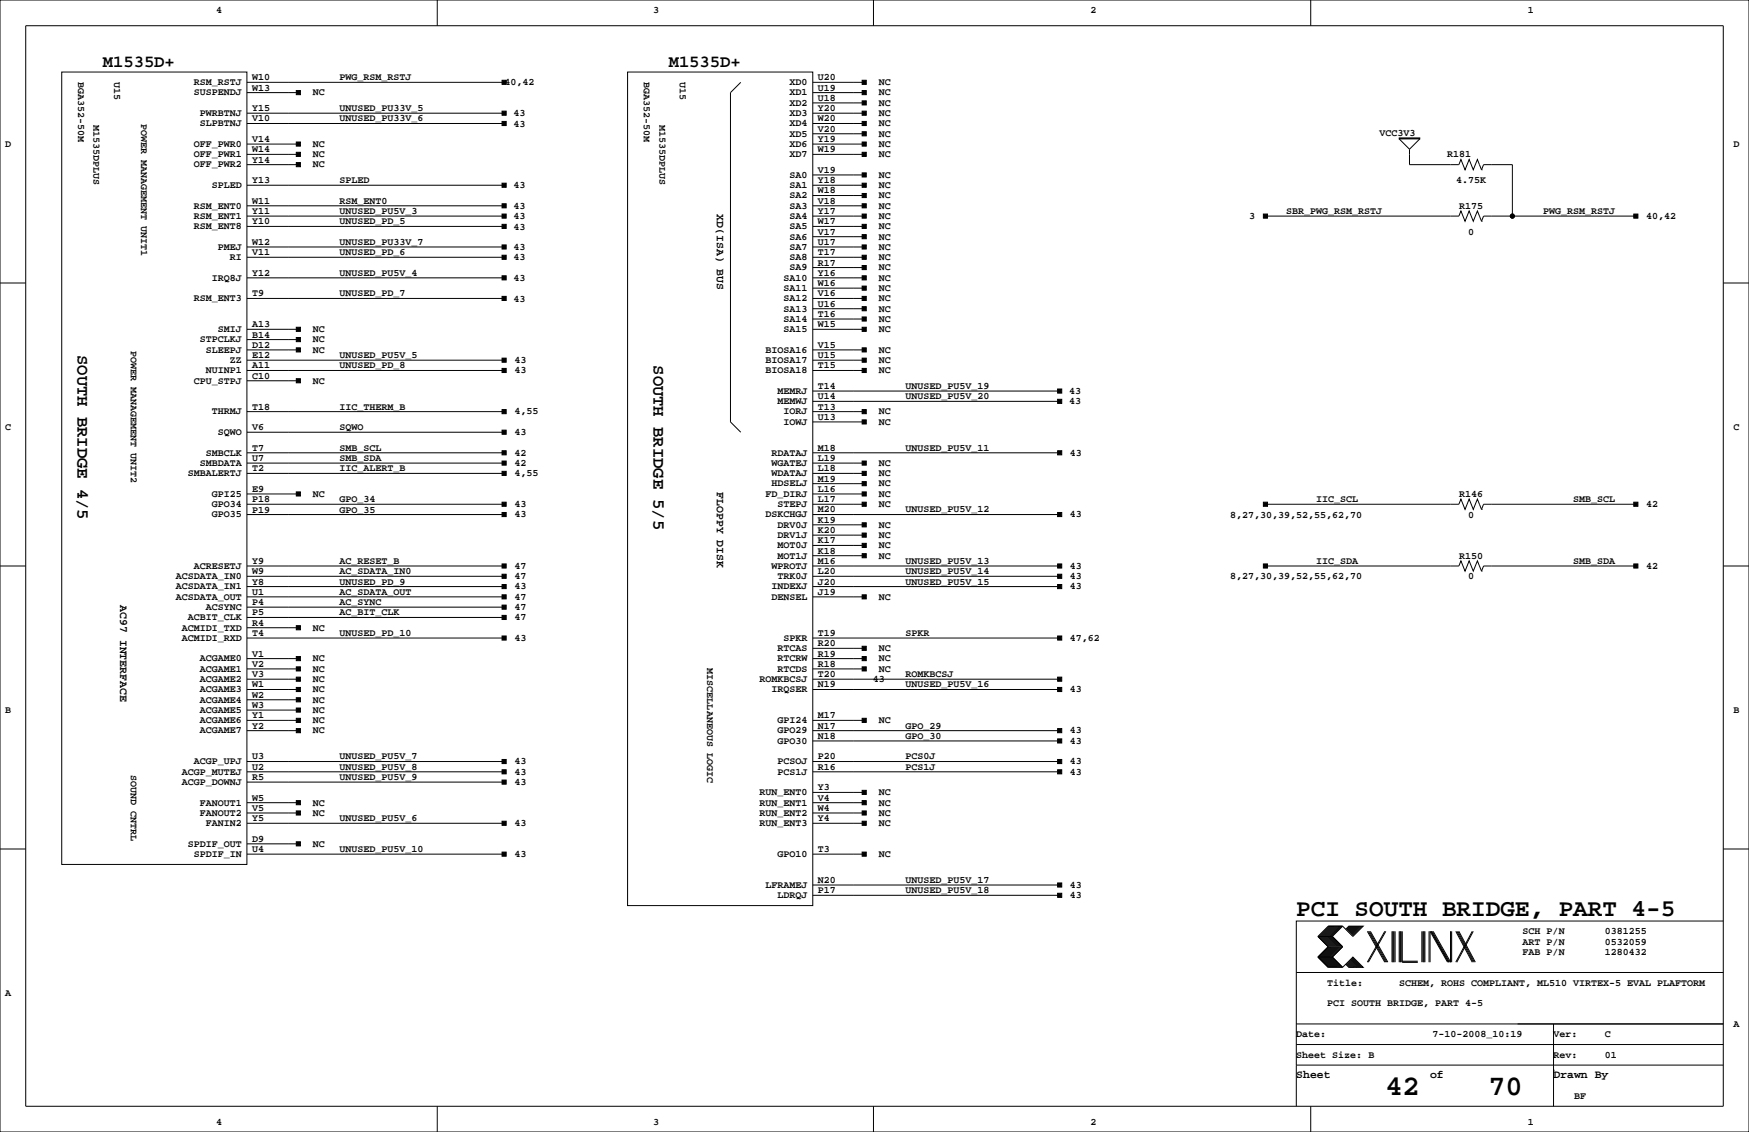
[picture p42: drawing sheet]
<svg xmlns="http://www.w3.org/2000/svg" width="432mm" height="279mm" viewBox="0 0 432 279" stroke-linecap="round" stroke-linejoin="round" font-family="sans-serif">
<defs><g id="words">
<g font-size="7.1">
<text x="342.1" y="270.3">42</text>
<text x="367.5" y="270.3">70</text>
</g>
<text font-size="6" x="320" y="226.1">PCI SOUTH BRIDGE, PART 4-5</text>
<g font-size="4.2">
<text x="25.4" y="16.4">M1535D+</text>
<text x="165.1" y="16.4">M1535D+</text>
<text x="19.1" y="87.6" transform="rotate(90 19.1 87.6)">SOUTH BRIDGE 4/5</text>
<text x="161.4" y="90.2" transform="rotate(90 161.4 90.2)">SOUTH BRIDGE 5/5</text>
</g>
<g font-size="2.8">
<text x="177" y="52.9" transform="rotate(90 177 52.9)">XD(ISA) BUS</text>
<text x="177" y="121.5" transform="rotate(90 177 121.5)">FLOPPY DISK</text>
<text x="29.7" y="149.4" transform="rotate(90 29.7 149.4)">AC97 INTERFACE</text>
<text x="320" y="266.1">Sheet</text>
<text x="353.1" y="266.1">of</text>
<text x="383.5" y="266.1">Drawn By</text>
</g>
<g font-size="2.5">
<text x="53.3" y="3.3">4</text>
<text x="161.3" y="3.3">3</text>
<text x="269.2" y="3.3">2</text>
<text x="377.2" y="3.3">1</text>
<text x="19.3" y="20.3" transform="rotate(90 19.3 20.3)">BGA352-50M</text>
<text x="28.2" y="20.3" transform="rotate(90 28.2 20.3)">U15</text>
<text x="47.8" y="21">RSM_RSTJ</text>
<text x="47.8" y="23.6">SUSPENDJ</text>
<text x="62.2" y="19.8">W10</text>
<text x="62.2" y="22.4">W13</text>
<text x="77.3" y="23.6">NC</text>
<text x="83.8" y="19.8">PWG_RSM_RSTJ</text>
<text x="124.6" y="21.1">40,42</text>
<text x="159" y="20.3" transform="rotate(90 159 20.3)">BGA352-50M</text>
<text x="167.9" y="20.3" transform="rotate(90 167.9 20.3)">U15</text>
<text x="194.9" y="21">XD0</text>
<text x="194.9" y="23.6">XD1</text>
<text x="201.9" y="19.8">U20</text>
<text x="201.9" y="22.4">U19</text>
<text x="217" y="21">NC</text>
<text x="217" y="23.6">NC</text>
<text x="49.3" y="28.6">PWRBTNJ</text>
<text x="62.2" y="27.4">Y15</text>
<text x="62.2" y="30">V10</text>
<text x="83.8" y="30">UNUSED_PU33V_6</text>
<text x="83.8" y="27.4">UNUSED_PU33V_5</text>
<text x="126.8" y="28.7">43</text>
<text x="194.9" y="26.1">XD2</text>
<text x="194.9" y="28.6">XD3</text>
<text x="201.9" y="24.9">U18</text>
<text x="201.9" y="27.4">Y20</text>
<text x="201.9" y="30">W20</text>
<text x="217" y="26.1">NC</text>
<text x="217" y="28.6">NC</text>
<text x="23.1" y="30.9" transform="rotate(90 23.1 30.9)">M1535DPLUS</text>
<text x="34.9" y="30.7" transform="rotate(90 34.9 30.7)">POWER MANAGEMENT UNIT1</text>
<text x="49.3" y="31.2">SLPBTNJ</text>
<text x="62.2" y="35.1">V14</text>
<text x="126.8" y="31.2">43</text>
<text x="162.8" y="30.9" transform="rotate(90 162.8 30.9)">M1535DPLUS</text>
<text x="194.9" y="31.2">XD4</text>
<text x="194.9" y="33.7">XD5</text>
<text x="201.9" y="32.5">V20</text>
<text x="201.9" y="35.1">Y19</text>
<text x="217" y="31.2">NC</text>
<text x="217" y="33.7">NC</text>
<text x="340.6" y="33.5">VCC3V3</text>
<text x="1.3" y="36.3">D</text>
<text x="47.8" y="36.3">OFF_PWR0</text>
<text x="47.8" y="38.8">OFF_PWR1</text>
<text x="47.8" y="41.3">OFF_PWR2</text>
<text x="62.2" y="37.6">W14</text>
<text x="62.2" y="40.1">Y14</text>
<text x="77.3" y="36.3">NC</text>
<text x="77.3" y="38.8">NC</text>
<text x="77.3" y="41.3">NC</text>
<text x="194.9" y="36.3">XD6</text>
<text x="194.9" y="38.8">XD7</text>
<text x="201.9" y="37.6">W19</text>
<text x="217" y="36.3">NC</text>
<text x="217" y="38.8">NC</text>
<text x="357.3" y="38.9">R181</text>
<text x="428" y="36.3">D</text>
<text x="52.3" y="46.4">SPLED</text>
<text x="62.2" y="45.2">Y13</text>
<text x="83.8" y="45.2">SPLED</text>
<text x="126.8" y="46.5">43</text>
<text x="194.9" y="43.9">SA0</text>
<text x="194.9" y="46.4">SA1</text>
<text x="201.9" y="42.7">V19</text>
<text x="201.9" y="45.2">Y18</text>
<text x="201.9" y="47.8">W18</text>
<text x="217" y="43.9">NC</text>
<text x="217" y="46.4">NC</text>
<text x="359.5" y="45.2">4.75K</text>
<text x="47.8" y="51.5">RSM_ENT0</text>
<text x="62.2" y="50.3">W11</text>
<text x="62.2" y="52.8">Y11</text>
<text x="83.8" y="52.8">UNUSED_PU5V_3</text>
<text x="83.8" y="50.3">RSM_ENT0</text>
<text x="126.8" y="51.6">43</text>
<text x="194.9" y="49">SA2</text>
<text x="194.9" y="51.5">SA3</text>
<text x="201.9" y="50.3">V18</text>
<text x="201.9" y="52.8">Y17</text>
<text x="217" y="49">NC</text>
<text x="217" y="51.5">NC</text>
<text x="317.5" y="52.8">SBR_PWG_RSM_RSTJ</text>
<text x="360.3" y="51.6">R175</text>
<text x="381" y="52.8">PWG_RSM_RSTJ</text>
<text x="47.8" y="54">RSM_ENT1</text>
<text x="47.8" y="56.6">RSM_ENT8</text>
<text x="62.2" y="55.4">Y10</text>
<text x="83.8" y="55.4">UNUSED_PD_5</text>
<text x="126.8" y="56.6">43</text>
<text x="126.8" y="54.1">43</text>
<text x="194.9" y="54">SA4</text>
<text x="194.9" y="56.6">SA5</text>
<text x="194.9" y="59.1">SA6</text>
<text x="201.9" y="55.4">W17</text>
<text x="201.9" y="57.9">V17</text>
<text x="217" y="54">NC</text>
<text x="217" y="56.6">NC</text>
<text x="217" y="59.1">NC</text>
<text x="308.4" y="54">3</text>
<text x="362.5" y="57.9">0</text>
<text x="406.4" y="54">40,42</text>
<text x="53.8" y="61.7">PMEJ</text>
<text x="56.7" y="64.2">RI</text>
<text x="62.2" y="60.5">W12</text>
<text x="62.2" y="63">V11</text>
<text x="83.8" y="63">UNUSED_PD_6</text>
<text x="83.8" y="60.5">UNUSED_PU33V_7</text>
<text x="126.8" y="64.3">43</text>
<text x="126.8" y="61.7">43</text>
<text x="194.9" y="61.7">SA7</text>
<text x="194.9" y="64.2">SA8</text>
<text x="201.9" y="60.5">U17</text>
<text x="201.9" y="63">T17</text>
<text x="201.9" y="65.5">R17</text>
<text x="217" y="61.7">NC</text>
<text x="217" y="64.2">NC</text>
<text x="52.3" y="69.3">IRQ8J</text>
<text x="62.2" y="68.1">Y12</text>
<text x="83.8" y="68.1">UNUSED_PU5V_4</text>
<text x="126.8" y="69.3">43</text>
<text x="193.5" y="69.3">SA10</text>
<text x="193.5" y="71.8">SA11</text>
<text x="194.9" y="66.7">SA9</text>
<text x="201.9" y="68.1">Y16</text>
<text x="201.9" y="70.6">W16</text>
<text x="217" y="66.7">NC</text>
<text x="217" y="69.3">NC</text>
<text x="217" y="71.8">NC</text>
<text x="47.8" y="74.4">RSM_ENT3</text>
<text x="62.2" y="73.2">T9</text>
<text x="83.8" y="73.2">UNUSED_PD_7</text>
<text x="126.8" y="74.4">43</text>
<text x="193.5" y="74.4">SA12</text>
<text x="193.5" y="76.9">SA13</text>
<text x="201.9" y="73.2">V16</text>
<text x="201.9" y="75.7">U16</text>
<text x="217" y="74.4">NC</text>
<text x="217" y="76.9">NC</text>
<text x="53.8" y="82">SMIJ</text>
<text x="62.2" y="80.8">A13</text>
<text x="62.2" y="83.3">B14</text>
<text x="77.3" y="82">NC</text>
<text x="193.5" y="79.4">SA14</text>
<text x="193.5" y="82">SA15</text>
<text x="201.9" y="78.2">T16</text>
<text x="201.9" y="80.8">W15</text>
<text x="217" y="79.4">NC</text>
<text x="217" y="82">NC</text>
<text x="32.3" y="86.6" transform="rotate(90 32.3 86.6)">POWER MANAGEMENT UNIT2</text>
<text x="49.3" y="84.5">STPCLKJ</text>
<text x="50.8" y="87.1">SLEEPJ</text>
<text x="56.7" y="89.6">ZZ</text>
<text x="62.2" y="85.9">D12</text>
<text x="62.2" y="88.4">E12</text>
<text x="77.3" y="84.5">NC</text>
<text x="77.3" y="87.1">NC</text>
<text x="83.8" y="88.4">UNUSED_PU5V_5</text>
<text x="127" y="89.6">43</text>
<text x="189" y="87.1">BIOSA16</text>
<text x="189" y="89.6">BIOSA17</text>
<text x="201.9" y="85.9">V15</text>
<text x="201.9" y="88.4">U15</text>
<text x="217" y="89.6">NC</text>
<text x="217" y="87.1">NC</text>
<text x="47.8" y="94.7">CPU_STPJ</text>
<text x="50.8" y="92.1">NUINP1</text>
<text x="62.2" y="93.5">C10</text>
<text x="62.2" y="90.9">A11</text>
<text x="77.3" y="94.7">NC</text>
<text x="83.8" y="90.9">UNUSED_PD_8</text>
<text x="127" y="92.1">43</text>
<text x="189" y="92.1">BIOSA18</text>
<text x="201.9" y="90.9">T15</text>
<text x="217" y="92.1">NC</text>
<text x="62.2" y="101.1">T18</text>
<text x="83.8" y="101.1">IIC_THERM_B</text>
<text x="192" y="97.2">MEMRJ</text>
<text x="192" y="99.8">MEMWJ</text>
<text x="201.9" y="96">T14</text>
<text x="201.9" y="98.6">U14</text>
<text x="201.9" y="101.1">T13</text>
<text x="223.5" y="98.6">UNUSED_PU5V_20</text>
<text x="223.5" y="96">UNUSED_PU5V_19</text>
<text x="263.9" y="99.8">43</text>
<text x="263.9" y="97.3">43</text>
<text x="1.3" y="106.2">C</text>
<text x="52.3" y="102.3">THRMJ</text>
<text x="53.8" y="107.4">SQWO</text>
<text x="62.2" y="106.2">V6</text>
<text x="83.8" y="106.2">SQWO</text>
<text x="127" y="102.3">4,55</text>
<text x="127" y="107.4">43</text>
<text x="193.5" y="102.3">IORJ</text>
<text x="193.5" y="104.8">IOWJ</text>
<text x="201.9" y="103.6">U13</text>
<text x="217" y="102.3">NC</text>
<text x="217" y="104.8">NC</text>
<text x="428" y="106.2">C</text>
<text x="50.8" y="112.5">SMBCLK</text>
<text x="62.2" y="111.3">T7</text>
<text x="62.2" y="113.8">U7</text>
<text x="83.8" y="113.8">SMB_SDA</text>
<text x="83.8" y="111.3">SMB_SCL</text>
<text x="127" y="112.5">42</text>
<text x="190.5" y="112.5">RDATAJ</text>
<text x="201.9" y="111.3">M18</text>
<text x="201.9" y="113.8">L19</text>
<text x="223.5" y="111.3">UNUSED_PU5V_11</text>
<text x="264.2" y="112.5">43</text>
<text x="46.4" y="117.5">SMBALERTJ</text>
<text x="49.3" y="115">SMBDATA</text>
<text x="62.2" y="116.3">T2</text>
<text x="83.8" y="116.3">IIC_ALERT_B</text>
<text x="127" y="115">42</text>
<text x="127" y="117.5">4,55</text>
<text x="190.5" y="117.5">WDATAJ</text>
<text x="190.5" y="115">WGATEJ</text>
<text x="201.9" y="116.3">L18</text>
<text x="201.9" y="118.9">M19</text>
<text x="217" y="115">NC</text>
<text x="217" y="117.5">NC</text>
<text x="52.3" y="122.6">GPI25</text>
<text x="52.3" y="125.2">GPO34</text>
<text x="62.2" y="121.4">E9</text>
<text x="62.2" y="124">P18</text>
<text x="77.3" y="122.6">NC</text>
<text x="83.8" y="124">GPO_34</text>
<text x="127" y="125.2">43</text>
<text x="189" y="122.6">FD_DIRJ</text>
<text x="190.5" y="120.1">HDSELJ</text>
<text x="192" y="125.2">STEPJ</text>
<text x="201.9" y="121.4">L16</text>
<text x="201.9" y="124">L17</text>
<text x="217" y="120.1">NC</text>
<text x="217" y="125.2">NC</text>
<text x="217" y="122.6">NC</text>
<text x="324.9" y="124">IIC_SCL</text>
<text x="360.3" y="122.7">R146</text>
<text x="388.4" y="124">SMB_SCL</text>
<text x="406.4" y="125.2">42</text>
<text x="52.3" y="127.7">GPO35</text>
<text x="62.2" y="126.5">P19</text>
<text x="83.8" y="126.5">GPO_35</text>
<text x="127" y="127.7">43</text>
<text x="189" y="127.7">DSKCHGJ</text>
<text x="192" y="130.2">DRV0J</text>
<text x="201.9" y="126.5">M20</text>
<text x="201.9" y="129">K19</text>
<text x="201.9" y="131.6">K20</text>
<text x="217" y="130.2">NC</text>
<text x="223.5" y="126.5">UNUSED_PU5V_12</text>
<text x="264.2" y="127.7">43</text>
<text x="303.7" y="127.8">8,27,30,39,52,55,62,70</text>
<text x="362.5" y="127.8">0</text>
<text x="192" y="132.8">DRV1J</text>
<text x="192" y="135.3">MOT0J</text>
<text x="192" y="137.9">MOT1J</text>
<text x="201.9" y="136.7">K18</text>
<text x="201.9" y="134.1">K17</text>
<text x="217" y="132.8">NC</text>
<text x="217" y="135.3">NC</text>
<text x="217" y="137.9">NC</text>
<text x="360.3" y="137.9">R150</text>
<text x="43.4" y="142.9">ACSDATA_IN0</text>
<text x="47.8" y="140.4">ACRESETJ</text>
<text x="62.2" y="141.7">W9</text>
<text x="62.2" y="139.2">Y9</text>
<text x="83.8" y="141.7">AC_SDATA_IN0</text>
<text x="83.8" y="139.2">AC_RESET_B</text>
<text x="127" y="142.9">47</text>
<text x="127" y="140.4">47</text>
<text x="190.5" y="140.4">WPROTJ</text>
<text x="192" y="142.9">TRK0J</text>
<text x="201.9" y="139.2">M16</text>
<text x="201.9" y="141.7">L20</text>
<text x="223.5" y="141.7">UNUSED_PU5V_14</text>
<text x="223.5" y="139.2">UNUSED_PU5V_13</text>
<text x="264.2" y="142.9">43</text>
<text x="264.2" y="140.4">43</text>
<text x="303.7" y="143">8,27,30,39,52,55,62,70</text>
<text x="324.9" y="139.2">IIC_SDA</text>
<text x="362.5" y="143">0</text>
<text x="388.4" y="139.2">SMB_SDA</text>
<text x="406.4" y="140.4">42</text>
<text x="43.4" y="145.5">ACSDATA_IN1</text>
<text x="43.4" y="148">ACSDATA_OUT</text>
<text x="62.2" y="144.3">Y8</text>
<text x="62.2" y="146.8">U1</text>
<text x="62.2" y="149.4">P4</text>
<text x="83.8" y="149.4">AC_SYNC</text>
<text x="83.8" y="146.8">AC_SDATA_OUT</text>
<text x="83.8" y="144.3">UNUSED_PD_9</text>
<text x="127" y="148">47</text>
<text x="127" y="145.5">43</text>
<text x="190.5" y="148">DENSEL</text>
<text x="190.5" y="145.5">INDEXJ</text>
<text x="201.9" y="144.3">J20</text>
<text x="201.9" y="146.8">J19</text>
<text x="217" y="148">NC</text>
<text x="223.5" y="144.3">UNUSED_PU5V_15</text>
<text x="264.2" y="145.5">43</text>
<text x="44.9" y="155.6">ACMIDI_TXD</text>
<text x="46.4" y="153.1">ACBIT_CLK</text>
<text x="50.8" y="150.6">ACSYNC</text>
<text x="62.2" y="151.9">P5</text>
<text x="62.2" y="154.4">R4</text>
<text x="77.3" y="155.6">NC</text>
<text x="83.8" y="151.9">AC_BIT_CLK</text>
<text x="127" y="150.6">47</text>
<text x="127" y="153.1">47</text>
<text x="44.9" y="158.2">ACMIDI_RXD</text>
<text x="62.2" y="157">T4</text>
<text x="83.8" y="157">UNUSED_PD_10</text>
<text x="127" y="158.2">43</text>
<text x="192" y="160.7">RTCAS</text>
<text x="193.5" y="158.2">SPKR</text>
<text x="201.9" y="157">T19</text>
<text x="201.9" y="159.5">R20</text>
<text x="217" y="160.7">NC</text>
<text x="223.5" y="157">SPKR</text>
<text x="264.2" y="158.2">47,62</text>
<text x="49.3" y="163.3">ACGAME0</text>
<text x="49.3" y="165.8">ACGAME1</text>
<text x="62.2" y="162.1">V1</text>
<text x="62.2" y="164.6">V2</text>
<text x="62.2" y="167.1">V3</text>
<text x="77.3" y="165.8">NC</text>
<text x="77.3" y="163.3">NC</text>
<text x="174.6" y="165" transform="rotate(90 174.6 165)">MISCELLANEOUS LOGIC</text>
<text x="192" y="165.8">RTCDS</text>
<text x="192" y="163.3">RTCRW</text>
<text x="201.9" y="162.1">R19</text>
<text x="201.9" y="164.6">R18</text>
<text x="201.9" y="167.1">T20</text>
<text x="217" y="163.3">NC</text>
<text x="217" y="165.8">NC</text>
<text x="223.5" y="167.1">ROMKBCSJ</text>
<text x="49.3" y="168.3">ACGAME2</text>
<text x="49.3" y="170.9">ACGAME3</text>
<text x="49.3" y="173.4">ACGAME4</text>
<text x="62.2" y="169.7">W1</text>
<text x="62.2" y="172.2">W2</text>
<text x="77.3" y="173.4">NC</text>
<text x="77.3" y="170.9">NC</text>
<text x="77.3" y="168.3">NC</text>
<text x="187.5" y="168.3">ROMKBCSJ</text>
<text x="190.5" y="170.9">IRQSER</text>
<text x="201.9" y="169.7">N19</text>
<text x="215.5" y="168.3">43</text>
<text x="223.5" y="169.7">UNUSED_PU5V_16</text>
<text x="264.2" y="170.9">43</text>
<text x="1.3" y="176">B</text>
<text x="49.3" y="176">ACGAME5</text>
<text x="49.3" y="178.5">ACGAME6</text>
<text x="62.2" y="174.8">W3</text>
<text x="62.2" y="177.3">Y1</text>
<text x="62.2" y="179.8">Y2</text>
<text x="77.3" y="178.5">NC</text>
<text x="77.3" y="176">NC</text>
<text x="192" y="178.5">GPI24</text>
<text x="201.9" y="179.8">N17</text>
<text x="201.9" y="177.3">M17</text>
<text x="217" y="178.5">NC</text>
<text x="223.5" y="179.8">GPO_29</text>
<text x="428" y="176">B</text>
<text x="49.3" y="181">ACGAME7</text>
<text x="77.3" y="181">NC</text>
<text x="192" y="181">GPO29</text>
<text x="192" y="183.6">GPO30</text>
<text x="201.9" y="182.4">N18</text>
<text x="223.5" y="182.4">GPO_30</text>
<text x="264.2" y="183.6">43</text>
<text x="264.2" y="181">43</text>
<text x="32.3" y="191.2" transform="rotate(90 32.3 191.2)">SOUND CNTRL</text>
<text x="44.9" y="191.2">ACGP_MUTEJ</text>
<text x="47.8" y="188.7">ACGP_UPJ</text>
<text x="62.2" y="190">U2</text>
<text x="62.2" y="187.5">U3</text>
<text x="83.8" y="187.5">UNUSED_PU5V_7</text>
<text x="83.8" y="190">UNUSED_PU5V_8</text>
<text x="127" y="188.7">43</text>
<text x="127" y="191.2">43</text>
<text x="192" y="191.2">PCS1J</text>
<text x="192" y="188.7">PCSOJ</text>
<text x="201.9" y="190">R16</text>
<text x="201.9" y="187.5">P20</text>
<text x="223.5" y="187.5">PCS0J</text>
<text x="223.5" y="190">PCS1J</text>
<text x="264.2" y="188.7">43</text>
<text x="264.2" y="191.2">43</text>
<text x="44.9" y="193.7">ACGP_DOWNJ</text>
<text x="62.2" y="192.5">R5</text>
<text x="62.2" y="197.6">W5</text>
<text x="83.8" y="192.5">UNUSED_PU5V_9</text>
<text x="127" y="193.7">43</text>
<text x="187.5" y="196.3">RUN_ENT0</text>
<text x="201.9" y="197.6">V4</text>
<text x="201.9" y="195.1">Y3</text>
<text x="217" y="196.3">NC</text>
<text x="49.3" y="198.8">FANOUT1</text>
<text x="49.3" y="201.4">FANOUT2</text>
<text x="50.8" y="203.9">FANIN2</text>
<text x="62.2" y="202.7">Y5</text>
<text x="62.2" y="200.2">V5</text>
<text x="77.3" y="201.4">NC</text>
<text x="77.3" y="198.8">NC</text>
<text x="83.8" y="202.7">UNUSED_PU5V_6</text>
<text x="127" y="203.9">43</text>
<text x="187.5" y="198.8">RUN_ENT1</text>
<text x="187.5" y="201.4">RUN_ENT2</text>
<text x="187.5" y="203.9">RUN_ENT3</text>
<text x="201.9" y="200.2">W4</text>
<text x="201.9" y="202.7">Y4</text>
<text x="217" y="198.8">NC</text>
<text x="217" y="201.4">NC</text>
<text x="217" y="203.9">NC</text>
<text x="46.4" y="209">SPDIF_OUT</text>
<text x="62.2" y="207.8">D9</text>
<text x="77.3" y="209">NC</text>
<text x="47.8" y="211.5">SPDIF_IN</text>
<text x="62.2" y="210.3">U4</text>
<text x="83.8" y="210.3">UNUSED_PU5V_10</text>
<text x="127" y="211.5">43</text>
<text x="192" y="211.5">GPO10</text>
<text x="201.9" y="210.3">T3</text>
<text x="217" y="211.5">NC</text>
<text x="189" y="219.1">LFRAMEJ</text>
<text x="192" y="221.7">LDRQJ</text>
<text x="201.9" y="220.5">P17</text>
<text x="201.9" y="217.9">N20</text>
<text x="223.5" y="217.9">UNUSED_PU5V_17</text>
<text x="223.5" y="220.5">UNUSED_PU5V_18</text>
<text x="264.2" y="219.1">43</text>
<text x="264.2" y="221.7">43</text>
<text x="375.9" y="230.6">SCH P/N</text>
<text x="375.9" y="233.2">ART P/N</text>
<text x="396.2" y="230.6">0381255</text>
<text x="396.2" y="233.2">0532059</text>
<text x="375.9" y="235.7">FAB P/N</text>
<text x="396.2" y="235.7">1280432</text>
<text x="1.3" y="245.9">A</text>
<text x="327.7" y="243.3">Title:</text>
<text x="345.4" y="243.3">SCHEM, ROHS COMPLIANT, ML510 VIRTEX-5 EVAL PLAFTORM</text>
<text x="327.7" y="248.4">PCI SOUTH BRIDGE, PART 4-5</text>
<text x="320" y="256">Date:</text>
<text x="353.7" y="256">7-10-2008_10:19</text>
<text x="383.5" y="256">Ver:</text>
<text x="396.2" y="256">C</text>
<text x="428" y="253.5">A</text>
<text x="320" y="261.1">Sheet Size: B</text>
<text x="383.5" y="261.1">Rev:</text>
<text x="396.2" y="261.1">01</text>
<text x="388.6" y="271.3">BF</text>
<text x="53.3" y="277.6">4</text>
<text x="161.3" y="277.6">3</text>
<text x="269.2" y="277.6">2</text>
<text x="377.2" y="277.6">1</text>
</g>
</g></defs>
<g fill="none" stroke="#000" stroke-width=".25">
<path d="M0 0h431.8v279.4h-431.8zM6.3 6.3h419.1v266.7h-419zM15.2 17.8h45.8v195.6h-45.8zM107.9 0v6.3M154.9 17.8h45.8v205.7h-45.8zM215.6 0v6.3M323.6 0v6.3M61 38.1h12.7M61 35.6h12.7M61 30.5h63.5M61 27.9h63.5M61 22.9h12.7"/>
<path d="M61 20.3h63.5M182.9 20.3l-2.6 2.6v81.2l2.6 2.6M200.7 38.1h12.7M200.7 35.6h12.7M200.7 33h12.7M200.7 30.5h12.7M200.7 27.9h12.7M200.7 25.4h12.7M200.7 22.9h12.7M200.7 20.3h12.7M345.4 34h5.1v.3h-5.1zM345.4 34.3l2.6 2.5"/>
<path d="M348 36.8v3.8h12.2l.5-1.2 1 2.5 1-2.5 1 2.5 1-2.5 1.1 2.5M350.5 34.3l-2.5 2.5M61 55.9h63.5M61 53.3h63.5M61 50.8h63.5M61 45.7h63.5M61 40.6h12.7M200.7 58.4h12.7M200.7 55.9h12.7M200.7 53.3h12.7M200.7 50.8h12.7M200.7 48.3h12.7"/>
<path d="M200.7 45.7h12.7M200.7 43.2h12.7M312.4 53.3h47.8l.5-1.2 1 2.5 1-2.5 1 2.5 1-2.5 1.1 2.5M365.8 41.9l.5-1.3h7.1v12.7M365.8 54.6h.1M365.8 41.9h.1M403.9 53.3h-37.6l-.5 1.3M0 69.8h6.3M61 73.7h63.5M61 68.6h63.5M61 63.5h63.5M61 61h63.5"/>
<path d="M200.7 73.7h12.7M200.7 68.6h12.7M200.7 66h12.7M200.7 63.5h12.7M200.7 61h12.7M200.7 71.1h12.7M200.7 76.2h12.7M200.7 78.7h12.7M425.4 69.8h6.4M61 91.4h63.5M61 88.9h63.5M61 86.4h12.7"/>
<path d="M61 83.8h12.7M61 81.3h12.7M61 94h12.7M200.7 91.4h12.7M200.7 88.9h12.7M200.7 86.4h12.7M200.7 81.3h12.7M200.7 96.5h60.9M200.7 99.1h60.9M61 116.8h63.5M61 114.3h63.5M61 101.6h63.5"/>
<path d="M61 111.8h63.5M61 106.7h63.5M200.7 119.4h12.7M200.7 116.8h12.7M200.7 114.3h12.7M200.7 104.1h12.7M200.7 101.6h12.7M200.7 111.8h60.9M0 139.7h6.3M61 121.9h12.7M61 139.7h63.5M61 127h63.5"/>
<path d="M61 124.5h63.5M200.7 121.9h12.7M200.7 137.2h12.7M200.7 134.6h12.7M200.7 132.1h12.7M200.7 129.5h12.7M200.7 139.7h60.9M200.7 127h60.9M200.7 124.5h12.7M312.4 139.7h47.8l.5-1.3 1 2.6 1-2.6 1 2.6 1-2.6 1.1 2.6M312.4 124.5h47.8l.5-1.3 1 2.5 1-2.5 1 2.5 1-2.5 1.1 2.5M365.8 125.7h.1"/>
<path d="M403.9 139.7h-37.6l-.5 1.3M403.9 124.5h-37.6l-.5 1.2M425.4 139.7h6.4M61 147.3h63.5M61 152.4h63.5M61 157.5h63.5M61 154.9h12.7M61 142.2h63.5M61 144.8h63.5M61 149.9h63.5M200.7 147.3h12.7M200.7 157.5h60.9"/>
<path d="M200.7 142.2h60.9M200.7 144.8h60.9M365.8 141h.1M61 177.8h12.7M61 165.1h12.7M61 162.6h12.7M61 167.6h12.7M61 170.2h12.7M61 172.7h12.7M61 175.3h12.7M200.7 177.8h12.7M200.7 165.1h12.7"/>
<path d="M200.7 162.6h12.7M200.7 167.6h60.9M200.7 170.2h60.9M200.7 160h12.7M61 198.1h12.7M61 180.3h12.7M61 193h63.5M61 190.5h63.5M61 188h63.5M200.7 198.1h12.7M200.7 195.6h12.7M200.7 180.3h60.9"/>
<path d="M200.7 190.5h60.9M200.7 188h60.9M200.7 182.9h60.9M0 209.5h6.3M61 210.8h63.5M61 203.2h63.5M61 200.7h12.7M61 208.3h12.7M200.7 210.8h12.7M200.7 203.2h12.7M200.7 200.7h12.7M200.7 218.4h60.9"/>
<path d="M425.4 209.5h6.4M200.7 221h60.9M325.4 236.2h3.5M325.4 231.1h3.5M325.4 236.2l2.5 2.6h3.6M325.4 231.1l2.5 2.6-2.5 2.5M328.2 228.6l-2.6 2.5 2.6 2.6-2.6 2.5 2.6 2.6M328.4 228.6l-2.5 2.5 2.5 2.6-2.5 2.5 2.5 2.6M328.7 228.6l-2.6 2.5 2.6 2.6-2.6 2.5 2.6 2.6M328.9 231.1l2.6 2.6-2.6 2.5M328.9 236.2l2.6 2.6M328.9 228.6l-2.5 2.5 2.5 2.6-2.5 2.5 2.5 2.6"/>
<path d="M329.2 228.6l-2.6 2.5 2.6 2.6-2.6 2.5 2.6 2.6M329.4 228.6l-2.5 2.5 2.5 2.6-2.5 2.5 2.5 2.6M329.7 228.6l-2.5 2.5 2.5 2.6-2.5 2.5 2.5 2.6M329.9 228.6l-2.5 2.5 2.5 2.6-2.5 2.5 2.5 2.6M330.2 228.6l-2.5 2.5 2.5 2.6-2.5 2.5 2.5 2.6M330.5 228.6l-2.6 2.5 2.6 2.6-2.6 2.5 2.6 2.6M330.7 228.6l-2.5 2.5 2.5 2.6-2.5 2.5 2.5 2.6M331 228.6l-2.6 2.5 2.6 2.6-2.6 2.5 2.6 2.6M331.2 228.6l-2.5 2.5 2.5 2.6-2.5 2.5 2.5 2.6M331.5 228.6l2.5 2.5 2.6-2.5h-3.6l-.8 .8M331.5 228.6h-3.6l-2.5 2.5M331.5 228.6l-2.6 2.5"/>
<path d="M332.2 238l.8 .8h3.6l-2.6-2.6-2.5 2.6M332.5 237.7l1 1.1M332.5 238l.7 .8M332.7 237.5l1.3 1.3M332.7 237.7l1.1 1.1M333 237.2l1.5 1.6M333 237.5l1.3 1.3M333.2 228.6l-.7 .8M333.2 237l1.8 1.8M333.2 237.2l1.6 1.6M333.5 228.6l-1 1M333.5 236.7l2 2.1"/>
<path d="M333.5 237l1.8 1.8M333.8 228.6l-1.1 1M333.8 236.5l2.2 2.3M333.8 236.7l2 2.1M334 228.6l-1.3 1.3M334 236.5l2.3 2.3M334.3 228.6l-1.3 1.3M334.5 228.6l-1.5 1.5M334.8 228.6l-1.6 1.5M335 228.6l-1.8 1.8M335.3 228.6l-1.8 1.8M335.5 228.6l-2 2"/>
<path d="M335.8 228.6l-2 2M336 228.6l-2.2 2.3M336.3 228.6l-2.3 2.3M337.6 229.9l4.3 7.6M337.8 229.9l4.3 7.6M338.1 229.9l4.3 7.6M338.3 229.9l4.3 7.6M341.9 229.9l-4.3 7.6M342.1 229.9l-4.3 7.6M343.7 229.9v7.6M343.9 229.9v7.6M344.2 229.9v7.6"/>
<path d="M344.4 229.9v7.6M345.4 229.9v7.6M345.7 229.9v7.6M345.9 229.9v7.6M346.2 237.2h3.8M346.2 229.9v7.6h3.8M351 229.9v7.6M351.3 229.9v7.6M351.5 229.9v7.6M351.8 229.9v7.6M352.8 229.9v7.6M353.1 237.5v-7.6l4.3 7.6"/>
<path d="M353.3 229.9l4.3 7.6M353.6 229.9l4.3 7.6M353.8 229.9l4.3 7.6v-7.6M358.4 229.9v7.6M359.4 229.9l4.1 7.6M359.7 229.9l4 7.6M359.9 229.9l4.1 7.6M360.2 229.9l4 7.6M363.5 229.9l-4.1 7.6M363.7 229.9l-4 7.6M425.4 227.3h-105.4v35.6M320 257.8h105.4"/>
<path d="M320 252.7h105.4M320 240h105.4M383.5 252.7v20.3M107.9 273v6.4M215.6 273v6.4M320 262.9v10.1M320 262.9h105.4M323.6 273v6.4M383.5 264.2h.1"/>
<circle cx="373.4" cy="53.3" r=".51"/>
</g>
<g fill="#000" stroke="#000" stroke-width=".25">
<path d="M73.2 22.4h1v1h-1z" fill-rule="evenodd"/>
<path d="M73.2 37.6h1v1h-1z" fill-rule="evenodd"/>
<path d="M73.2 35.1h1v1h-1z" fill-rule="evenodd"/>
<path d="M124 27.4h1v1h-1z" fill-rule="evenodd"/>
<path d="M124 19.8h1v1h-1z" fill-rule="evenodd"/>
<path d="M124 30h1v1h-1z" fill-rule="evenodd"/>
<path d="M212.9 37.6h1v1h-1z" fill-rule="evenodd"/>
<path d="M212.9 35.1h1v1h-1z" fill-rule="evenodd"/>
<path d="M212.9 32.5h1v1h-1z" fill-rule="evenodd"/>
<path d="M212.9 30h1v1h-1z" fill-rule="evenodd"/>
<path d="M212.9 27.4h1v1h-1z" fill-rule="evenodd"/>
<path d="M212.9 24.9h1v1h-1z" fill-rule="evenodd"/>
<path d="M212.9 22.4h1v1h-1z" fill-rule="evenodd"/>
<path d="M212.9 19.8h1v1h-1z" fill-rule="evenodd"/>
<path d="M73.2 40.1h1v1h-1z" fill-rule="evenodd"/>
<path d="M124 50.3h1v1h-1z" fill-rule="evenodd"/>
<path d="M124 52.8h1v1h-1z" fill-rule="evenodd"/>
<path d="M124 55.4h1v1h-1z" fill-rule="evenodd"/>
<path d="M124 45.2h1v1h-1z" fill-rule="evenodd"/>
<path d="M212.9 57.9h1v1h-1z" fill-rule="evenodd"/>
<path d="M212.9 55.4h1v1h-1z" fill-rule="evenodd"/>
<path d="M212.9 52.8h1v1h-1z" fill-rule="evenodd"/>
<path d="M212.9 50.3h1v1h-1z" fill-rule="evenodd"/>
<path d="M212.9 47.8h1v1h-1z" fill-rule="evenodd"/>
<path d="M212.9 45.2h1v1h-1z" fill-rule="evenodd"/>
<path d="M212.9 42.7h1v1h-1z" fill-rule="evenodd"/>
<path d="M311.9 52.8h1v1h-1z" fill-rule="evenodd"/>
<path d="M403.4 52.8h1v1h-1z" fill-rule="evenodd"/>
<path d="M124 68.1h1v1h-1z" fill-rule="evenodd"/>
<path d="M124 60.5h1v1h-1z" fill-rule="evenodd"/>
<path d="M124 63h1v1h-1z" fill-rule="evenodd"/>
<path d="M124 73.2h1v1h-1z" fill-rule="evenodd"/>
<path d="M212.9 73.2h1v1h-1z" fill-rule="evenodd"/>
<path d="M212.9 68.1h1v1h-1z" fill-rule="evenodd"/>
<path d="M212.9 65.5h1v1h-1z" fill-rule="evenodd"/>
<path d="M212.9 63h1v1h-1z" fill-rule="evenodd"/>
<path d="M212.9 60.5h1v1h-1z" fill-rule="evenodd"/>
<path d="M212.9 70.6h1v1h-1z" fill-rule="evenodd"/>
<path d="M212.9 78.2h1v1h-1z" fill-rule="evenodd"/>
<path d="M212.9 75.7h1v1h-1z" fill-rule="evenodd"/>
<path d="M73.2 85.9h1v1h-1z" fill-rule="evenodd"/>
<path d="M73.2 83.3h1v1h-1z" fill-rule="evenodd"/>
<path d="M73.2 80.8h1v1h-1z" fill-rule="evenodd"/>
<path d="M73.2 93.5h1v1h-1z" fill-rule="evenodd"/>
<path d="M124 90.9h1v1h-1z" fill-rule="evenodd"/>
<path d="M124 88.4h1v1h-1z" fill-rule="evenodd"/>
<path d="M212.9 90.9h1v1h-1z" fill-rule="evenodd"/>
<path d="M212.9 88.4h1v1h-1z" fill-rule="evenodd"/>
<path d="M212.9 80.8h1v1h-1z" fill-rule="evenodd"/>
<path d="M212.9 85.9h1v1h-1z" fill-rule="evenodd"/>
<path d="M261.1 96h1v1h-1z" fill-rule="evenodd"/>
<path d="M261.1 98.6h1v1h-1z" fill-rule="evenodd"/>
<path d="M124 111.3h1v1h-1z" fill-rule="evenodd"/>
<path d="M124 113.8h1v1h-1z" fill-rule="evenodd"/>
<path d="M124 106.2h1v1h-1z" fill-rule="evenodd"/>
<path d="M124 101.1h1v1h-1z" fill-rule="evenodd"/>
<path d="M124 116.3h1v1h-1z" fill-rule="evenodd"/>
<path d="M212.9 118.9h1v1h-1z" fill-rule="evenodd"/>
<path d="M212.9 116.3h1v1h-1z" fill-rule="evenodd"/>
<path d="M212.9 113.8h1v1h-1z" fill-rule="evenodd"/>
<path d="M212.9 103.6h1v1h-1z" fill-rule="evenodd"/>
<path d="M212.9 101.1h1v1h-1z" fill-rule="evenodd"/>
<path d="M261.1 111.3h1v1h-1z" fill-rule="evenodd"/>
<path d="M73.2 121.4h1v1h-1z" fill-rule="evenodd"/>
<path d="M124 124h1v1h-1z" fill-rule="evenodd"/>
<path d="M124 126.5h1v1h-1z" fill-rule="evenodd"/>
<path d="M212.9 136.7h1v1h-1z" fill-rule="evenodd"/>
<path d="M212.9 134.1h1v1h-1z" fill-rule="evenodd"/>
<path d="M212.9 131.6h1v1h-1z" fill-rule="evenodd"/>
<path d="M212.9 129h1v1h-1z" fill-rule="evenodd"/>
<path d="M212.9 121.4h1v1h-1z" fill-rule="evenodd"/>
<path d="M212.9 124h1v1h-1z" fill-rule="evenodd"/>
<path d="M261.1 126.5h1v1h-1z" fill-rule="evenodd"/>
<path d="M311.9 124h1v1h-1z" fill-rule="evenodd"/>
<path d="M403.4 124h1v1h-1z" fill-rule="evenodd"/>
<path d="M73.2 154.4h1v1h-1z" fill-rule="evenodd"/>
<path d="M124 151.9h1v1h-1z" fill-rule="evenodd"/>
<path d="M124 157h1v1h-1z" fill-rule="evenodd"/>
<path d="M124 141.7h1v1h-1z" fill-rule="evenodd"/>
<path d="M124 144.3h1v1h-1z" fill-rule="evenodd"/>
<path d="M124 146.8h1v1h-1z" fill-rule="evenodd"/>
<path d="M124 149.4h1v1h-1z" fill-rule="evenodd"/>
<path d="M124 139.2h1v1h-1z" fill-rule="evenodd"/>
<path d="M212.9 146.8h1v1h-1z" fill-rule="evenodd"/>
<path d="M261.1 139.2h1v1h-1z" fill-rule="evenodd"/>
<path d="M261.1 141.7h1v1h-1z" fill-rule="evenodd"/>
<path d="M261.1 144.3h1v1h-1z" fill-rule="evenodd"/>
<path d="M261.1 157h1v1h-1z" fill-rule="evenodd"/>
<path d="M311.9 139.2h1v1h-1z" fill-rule="evenodd"/>
<path d="M403.4 139.2h1v1h-1z" fill-rule="evenodd"/>
<path d="M73.2 162.1h1v1h-1z" fill-rule="evenodd"/>
<path d="M73.2 164.6h1v1h-1z" fill-rule="evenodd"/>
<path d="M73.2 167.1h1v1h-1z" fill-rule="evenodd"/>
<path d="M73.2 169.7h1v1h-1z" fill-rule="evenodd"/>
<path d="M73.2 172.2h1v1h-1z" fill-rule="evenodd"/>
<path d="M73.2 174.8h1v1h-1z" fill-rule="evenodd"/>
<path d="M73.2 177.3h1v1h-1z" fill-rule="evenodd"/>
<path d="M212.9 177.3h1v1h-1z" fill-rule="evenodd"/>
<path d="M212.9 164.6h1v1h-1z" fill-rule="evenodd"/>
<path d="M212.9 162.1h1v1h-1z" fill-rule="evenodd"/>
<path d="M212.9 159.5h1v1h-1z" fill-rule="evenodd"/>
<path d="M261.1 169.7h1v1h-1z" fill-rule="evenodd"/>
<path d="M261.1 167.1h1v1h-1z" fill-rule="evenodd"/>
<path d="M73.2 179.8h1v1h-1z" fill-rule="evenodd"/>
<path d="M73.2 197.6h1v1h-1z" fill-rule="evenodd"/>
<path d="M124 192.5h1v1h-1z" fill-rule="evenodd"/>
<path d="M124 190h1v1h-1z" fill-rule="evenodd"/>
<path d="M124 187.5h1v1h-1z" fill-rule="evenodd"/>
<path d="M212.9 197.6h1v1h-1z" fill-rule="evenodd"/>
<path d="M212.9 195.1h1v1h-1z" fill-rule="evenodd"/>
<path d="M261.1 190h1v1h-1z" fill-rule="evenodd"/>
<path d="M261.1 187.5h1v1h-1z" fill-rule="evenodd"/>
<path d="M261.1 179.8h1v1h-1z" fill-rule="evenodd"/>
<path d="M261.1 182.4h1v1h-1z" fill-rule="evenodd"/>
<path d="M73.2 200.2h1v1h-1z" fill-rule="evenodd"/>
<path d="M73.2 207.8h1v1h-1z" fill-rule="evenodd"/>
<path d="M124 202.7h1v1h-1z" fill-rule="evenodd"/>
<path d="M124 210.3h1v1h-1z" fill-rule="evenodd"/>
<path d="M212.9 210.3h1v1h-1z" fill-rule="evenodd"/>
<path d="M212.9 202.7h1v1h-1z" fill-rule="evenodd"/>
<path d="M212.9 200.2h1v1h-1z" fill-rule="evenodd"/>
<path d="M261.1 217.9h1v1h-1z" fill-rule="evenodd"/>
<path d="M261.1 220.5h1v1h-1z" fill-rule="evenodd"/>
<circle cx="373.4" cy="53.3" r=".51"/>
</g>
<use href="#words"/>
</svg>
